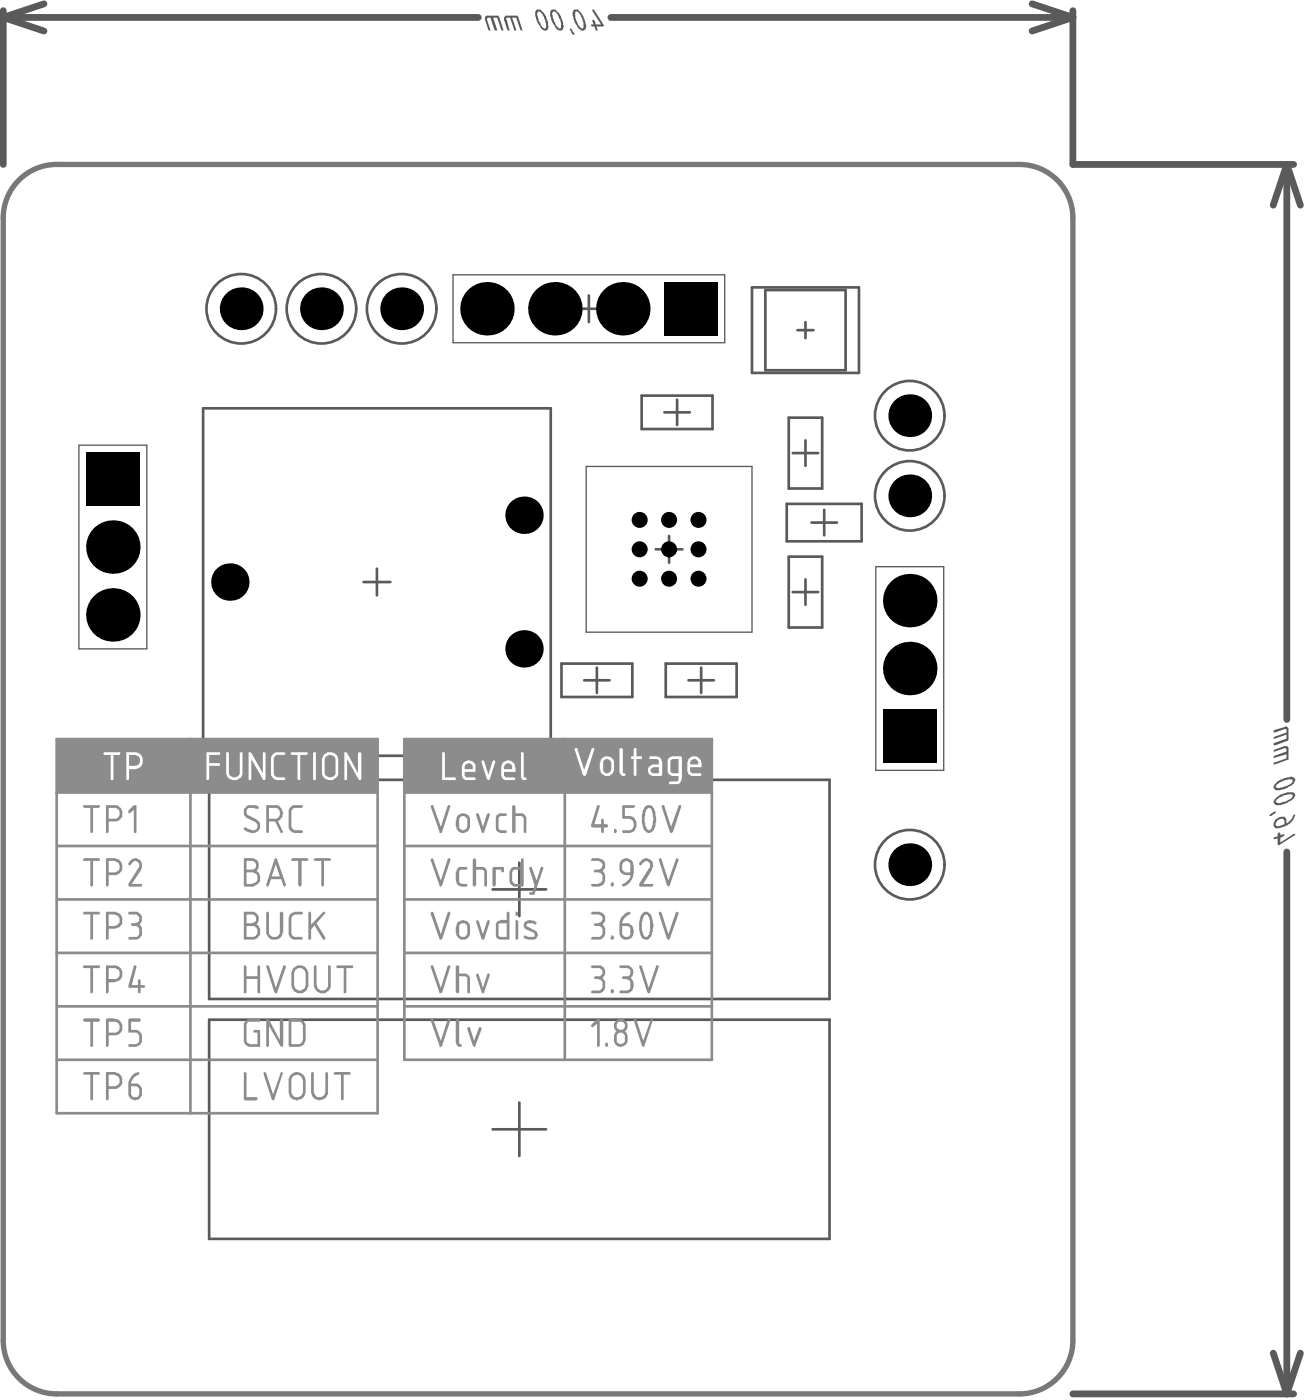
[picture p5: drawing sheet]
<svg xmlns="http://www.w3.org/2000/svg" width="163mm" height="174mm" viewBox="0 0 163 174" stroke-linecap="round" stroke-linejoin="round" font-family="sans-serif">
<path d="M2 22.8a6.6 6.6 0 0 1 5.1-2.3h119.7a6.7 6.7 0 0 1 6.7 6.6v139.8a6.7 6.7 0 0 1-6.7 6.6h-119.7a6.7 6.7 0 0 1-6.7-6.6v-139.8a6.6 6.6 0 0 1 1.6-4.3z" fill="none" stroke="#787878" stroke-width=".67"/>
<g fill="none" stroke="#5a5a5a" stroke-width=".85">
<path d="M.4 2.2l5.1 1.7M.4 1.3v19.2M.4 2.2h59.1M5.5 .5l-5.1 1.7M76 2.2h57.5M128.4 .5l5.1 1.7M133.5 2.2l-5.1 1.7M133.5 1.3v19.2h27.5M160.1 20.5l-1.7 5M160.1 20.5v69.1M160.1 20.5l1.7 5M160.1 106v67.5"/>
<path d="M133.5 173.5h27.5M158.4 168.4l1.7 5.1M161.8 168.4l-1.7 5.1"/>
</g>
<g fill="#5a5a5a">
<path d="M158.6 104.2l.4-.1v-.3l.1-.2 .2 .1v.2h.5l-.1 .2-.4 .2v.6l1.7-1.1 .2 .1-.1 .1-2 1.2-.1-.1v-.7l-.5 .1z"/>
<path d="M158 101.4l.6-.3v-.1h.1v.2l-.2 .1-.3 .3h-.2z"/>
<path d="M158.5 93.4l1.3-.5a.34 .34 0 0 1 .4 0 .34 .34 0 0 1 .1 .3v1.4l-1.7 .6h-.1l.1-.3 1.5-.5v-.5l-1.5 .5-.1-.3 1.6-.5v-.4l-.3-.1-1.2 .5h-.1z"/>
<path d="M158.6 90.8l1.2-.3a.34 .34 0 0 1 .4 0 .34 .34 0 0 1 .1 .3v1.3l-1.7 .7-.1-.1 .1-.2 1.5-.6v-.5l-1.5 .5h-.1v-.1l1.6-.6v-.4h-.3l-1.2 .4-.1-.1z"/>
<path d="M73.7 1.2l.3 .1 1.1 1.8v.2h-.9l.2 .5h-.3l-.1-.5h-.4l-.1-.1v-.2h.4l-.2-.4 .1-.1 .2 .1 .1 .4h.7l-1.1-1.6z"/>
<path d="M70.9 3.6h.3v.3l.3 .2v.2h-.3l-.1-.2v-.2l-.2-.2z"/>
<path d="M62.8 2l.1-.1h1.5l.6 1.8h.1l-.1 .1-.3-.1-.5-1.5h-.5l.5 1.5v.1h-.2l-.5-1.6h-.4l-.1 .3h.1l.3 1.2h.1l-.3 .1-.5-1.3z"/>
<path d="M60.4 2l.1-.1h1.5l.6 1.9-.2-.1-.5-1.5h-.5l.5 1.5-.1 .1-.3-.1-.5-1.5h-.3l-.1 .3 .4 1.2v.1h-.1l-.6-1.3v-.4z"/>
<path d="M159 102.1l.4-.2h.3l.1 .2v.5l-.7 .2a.31 .31 0 0 1-.3-.1 .31 .31 0 0 1 0-.4zM158.7 102l-.1 .2a.61 .61 0 0 0 .1 .9h.4l.8-.3a2.06 2.06 0 0 0 1.3-1.4h-.3v.2h-.1a1.5 1.5 0 0 1-.7 .9v-.4a.46 .46 0 0 0-.7-.4l-.3 .1z"/>
<path d="M158.9 99.5l.2-.1a2.41 2.41 0 0 1 1.4-.5 .27 .27 0 0 1 .4 .1 .27 .27 0 0 1-.2 .4l-.8 .4h-.2a.61 .61 0 0 1-1-.1h.1zM158.6 99.6a.36 .36 0 0 0 .1 .5v.1h.2a2.71 2.71 0 0 0 1.8-.6l.1-.1a.66 .66 0 0 0 .4-.6h-.1a.34 .34 0 0 0-.5-.3h-.2a2.75 2.75 0 0 0-1.6 .7z"/>
<path d="M158.9 97.6l.2-.1a2.41 2.41 0 0 1 1.4-.5 .23 .23 0 0 1 .3 .1 .23 .23 0 0 1-.1 .3l-.1 .2-.5 .3-.7 .1a.42 .42 0 0 1-.7-.1h.1zM158.6 97.7a.36 .36 0 0 0 .1 .6l.1 .1a3 3 0 0 0 2.2-.9v-.1a.45 .45 0 0 0 .1-.5 .45 .45 0 0 0-.4-.2h-.2v.1a2.67 2.67 0 0 0-1.8 .7z"/>
<path d="M71.6 1.4a.58 .58 0 0 1 .6 .5h.1v.2a1.68 1.68 0 0 1 .2 1.5h-.2l-.1-.2a2.46 2.46 0 0 1-.6-1.5l-.1-.1zM71.4 1.2l-.2 .3a3.1 3.1 0 0 0 .8 2.1l.2 .1a.51 .51 0 0 0 .7-.1 .51 .51 0 0 0 0-.6v-.1a3.1 3.1 0 0 0-1-1.7z"/>
<path d="M68.8 1.4a.58 .58 0 0 1 .6 .5 2.65 2.65 0 0 1 .4 1.6l-.2 .1a2.91 2.91 0 0 1-.9-1.8zM68.6 1.2l-.1 .1a1.68 1.68 0 0 0 .2 1.4l.4 .7a.54 .54 0 0 0 .4 .4 .54 .54 0 0 0 .6-.2v-.2v-.4a2.55 2.55 0 0 0-1-1.8z"/>
<path d="M66.9 1.4l.4 .1a2.66 2.66 0 0 1 .6 1.3l.1 .2a.44 .44 0 0 1-.2 .6l-.4-.2-.1-.3v-.1a1.92 1.92 0 0 1-.4-1.6zM66.8 1.2l-.1 .1a1.68 1.68 0 0 0 .2 1.4l.3 .7h.1a.55 .55 0 0 0 .8 .3l.1-.1a2.31 2.31 0 0 0-.2-1.4v-.2l-.3-.4-.3-.2a.51 .51 0 0 0-.6-.2z"/>
</g>
<g fill="none" stroke="#5a5a5a" stroke-width=".33">
<path d="M71.6 38.4h3.3M73.3 36.8v3.3M93.6 35.8h13.3v10.6h-13.3zM95.2 36.1h10v10h-10zM25.3 50.8h43.2v43.3h-43.2zM79.8 49.2h8.9v4.2h-8.9zM82.7 51.3h3.1M84.3 49.7v3.2M98.1 52h4.2v8.8h-4.2zM98.6 56.4h3.2M99.2 41.1h2M100.2 40.1v2"/>
<path d="M100.2 54.8v3.2M12.4 68.1h3.3M14 66.4v3.4M45.2 72.5h3.4M46.9 70.8v3.3M81.6 68.4h3.3M83.3 66.7v3.3M97.9 62.7h9.3v4.7h-9.3zM98.1 69.3h4.2v8.8h-4.2zM98.6 73.7h3.2M100.2 72.1v3.2M101 65.1h3.1"/>
<path d="M102.6 63.5v3.1M26 97.1h77.2v27.3h-77.2zM69.9 82.6h8.8v4.2h-8.8zM72.7 84.7h3.2M74.3 83.1v3.2M82.8 82.6h8.9v4.2h-8.9zM85.7 84.7h3.1M87.2 83.1v3.2M111.5 83.2h3.4M113.2 81.6v3.3M61.3 110.7h6.6M64.6 107.4v6.6"/>
<path d="M26 126.9h77.2v27.3h-77.2zM64.6 137.2v6.7M61.3 140.6h6.6"/>
<circle cx="30" cy="38.4" r="4.3"/>
<circle cx="40" cy="38.4" r="4.3"/>
<circle cx="50" cy="38.4" r="4.3"/>
<circle cx="113.2" cy="51.7" r="4.3"/>
<circle cx="113.2" cy="61.7" r="4.3"/>
<circle cx="113.2" cy="107.6" r="4.3"/>
</g>
<path d="M56.4 34.2h33.8v8.5h-33.8zM9.8 55.4h8.5v25.4h-8.5zM72.9 58.1h20.7v20.6h-20.7zM109 70.5h8.4v25.4h-8.4z" fill="none" stroke="#5a5a5a" stroke-width=".17"/>
<g fill="none" stroke="#8c8c8c" stroke-width=".33">
<path d="M7.1 92h39.9v46.6h-39.9zM7.1 98.7h39.9M23.7 92v46.6M50.3 92h38.3v39.9h-38.3zM50.3 98.7h38.3M70.3 92v39.9M7.1 118.6h39.9M7.1 112h39.9M7.1 105.3h39.9M50.3 118.6h38.3M50.3 112h38.3M50.3 105.3h38.3"/>
<path d="M7.1 131.9h39.9M7.1 125.3h39.9M50.3 125.3h38.3"/>
</g>
<g fill="#8c8c8c">
<path d="M53.6 126.8h.2h.1l1 2.8 .8-2.7 .2-.1h.1l-1.1 3.5h-.2z"/>
<path d="M56.7 126.9l.3-.1 .1 .1v3l.2 .1a.18 .18 0 0 1 .2 .2 .18 .18 0 0 1-.3 .1 .42 .42 0 0 1-.4-.4l-.1-.1z"/>
<path d="M58.1 127.9h.4l.5 1.7 .6-1.7h.3l-.8 2.4-.3-.2z"/>
<path d="M73.5 127.6l.9-.8h.2v3.4l-.1 .1-.2-.1v-2.8l-.4 .5h-.3z"/>
<path d="M75.3 129.9l.3-.1v.4v.1l-.3-.1z"/>
<path d="M78.9 126.8h.1l.2 .1 .8 2.7 1-2.8h.1l.2 .2h-.1l-1 3.1a.17 .17 0 0 1-.2 .2 .17 .17 0 0 1-.1-.2z"/>
<path d="M73.5 120.3l.1-.1h.9a.76 .76 0 0 1 .8 .9 .66 .66 0 0 1-.3 .6v.1a.68 .68 0 0 1 .3 .7v.3a.87 .87 0 0 1-.8 .8h-.9l-.1-.1 .1-.2h1l.3-.2v-.1h.1v-.8l-.3-.3h-.7l-.1-.2 .1-.2h.6a.52 .52 0 0 0 .4-.6 .52 .52 0 0 0-.5-.4h-.9z"/>
<path d="M76.1 123.1h.2l.1 .4a.22 .22 0 0 1-.2 .1 .22 .22 0 0 1-.2-.1z"/>
<path d="M77.1 120.2h.8a.82 .82 0 0 1 .9 .6l.1 .2-.1 .4-.4 .3 .3 .2 .2 .5v.5h-.1a.6 .6 0 0 1-.5 .7h-.1h-1h-.1l.1-.3h.7a.44 .44 0 0 0 .5-.5v-.3a.43 .43 0 0 0-.4-.6h-.1h-.5l.1-.4h.4a.5 .5 0 0 0 .5-.2 .5 .5 0 0 0-.1-.6l-.1-.2h-1z"/>
<path d="M79.5 120.2l.4 .1 .8 2.7 .9-2.8 .4 .1-1.1 3.3h-.4z"/>
<path d="M73.6 113.5h.9a.87 .87 0 0 1 .8 .5 .87 .87 0 0 1-.2 1l-.1 .1a.68 .68 0 0 1 .3 .7v.4a.88 .88 0 0 1-.8 .8h-.9l-.1-.2 .2-.2h1l.2-.1 .1-.2v-.7l-.1-.2-.3-.1h-.6l-.1-.2 .1-.2h.5v-.1a.51 .51 0 0 0 .5-.5 .51 .51 0 0 0-.5-.5h-.9h-.1z"/>
<path d="M76.1 116.5h.2l.1 .3a.22 .22 0 0 1-.2 .2 .22 .22 0 0 1-.2-.2z"/>
<path d="M82.1 113.5l.2 .1 .9 2.7 .9-2.7 .1-.1 .2 .1-1.1 3.4-.3-.1-1-3.1z"/>
<path d="M73.5 107l.2-.2h.8l.1 .1a.86 .86 0 0 1 .6 1.3l-.2 .2 .2 .3 .1 .2v.6a.87 .87 0 0 1-.8 .9h-.8l-.2-.2 .1-.2h.9l.2-.1 .3-.3v-.7l-.2-.2-.8-.1-.1-.2 .1-.1h.5a.6 .6 0 0 0 .5-.8l-.3-.3h-.2h-.9z"/>
<path d="M76 109.9l.2-.1a.3 .3 0 0 1 .2 .3 .3 .3 0 0 1-.2 .3 .32 .32 0 0 1-.2-.5z"/>
<path d="M79.8 107.1l.3-.2a.65 .65 0 0 1 .8 .1l.2 .2a.32 .32 0 0 1 .1 .4l.1 .2h-.1l-.1 .5-1.1 1.7h1.2l.1 .2-.2 .2h-1.5l-.1-.4 1.3-2h.1v-.2a.47 .47 0 0 0-.1-.5 .47 .47 0 0 0-.6-.1l-.5 .6-.2-.1v-.3h.1z"/>
<path d="M82 106.9l.1-.1 .2 .1 .9 2.7 .9-2.7 .1-.1 .2 .1-1.2 3.5-.2-.2z"/>
<path d="M74.3 100.2h.2l.1 .2-.6 2.2h.8v-.6l.1-.1 .2 .1v.6h.4a.22 .22 0 0 1 .1 .2 .22 .22 0 0 1-.1 .2h-.4v.6l-.2 .1-.1-.1v-.6h-1.1l-.2-.2z"/>
<path d="M76.4 103.2h.2a.3 .3 0 0 1 .1 .5l-.3-.1z"/>
<path d="M77.4 100.3l.1-.1h1.4l.1 .1-.1 .3h-1.1v1h.6a.9 .9 0 0 1 .8 .7v.6l-.1 .1a.58 .58 0 0 1-.6 .6l-.1 .1h-.9l-.1-.1 .1-.2h.8a.43 .43 0 0 0 .5-.5h.1v-.5l-.1-.1a.3 .3 0 0 0-.4-.3l-.1-.1h-.8l-.1-.1z"/>
<path d="M82.3 100.3l.4-.1 .8 2.7 .9-2.7h.4l-1 3.3-.2 .2h-.2l-.1-.2z"/>
<path d="M53.6 120.3l.3-.1 1 2.8 .8-2.7 .1-.1 .2 .1-1.1 3.3h-.2z"/>
<path d="M56.7 120.3a.24 .24 0 0 1 .2-.1 .24 .24 0 0 1 .2 .1v.9h.7a.81 .81 0 0 1 .7 .5v1.9h-.3h-.1v-1.9l-.2-.2h-.8v2a.22 .22 0 0 1-.2 .1 .22 .22 0 0 1-.2-.1z"/>
<path d="M59.2 121.3l.3-.1 .6 1.8 .5-1.7 .1-.1 .2 .1-.7 2.3h-.3z"/>
<path d="M10.3 133.6l.2-.2h1.8l.1 .1v.3h-.8v3.1l-.2 .1-.2-.1v-3.1h-.8z"/>
<path d="M10.4 126.8h.1h1.8a.22 .22 0 0 1 .1 .2 .22 .22 0 0 1-.1 .2h-.7v3l-.3 .1-.1-.1v-3h-.7l-.2-.2z"/>
<path d="M16 126.8h.1h1.2a.22 .22 0 0 1 .2 .2 .22 .22 0 0 1-.2 .2h-1v1h.6a.88 .88 0 0 1 .8 .8v.5a.87 .87 0 0 1-.9 .8h-.7l-.1-.3h1v-.1a.32 .32 0 0 0 .3-.4v-.6l-.1-.3-.2-.1h-1z"/>
<path d="M10.3 120.3l.1-.1h2l-.1 .3h-.7v3.1h-.1h-.3v-3.1h-.8z"/>
<path d="M16.6 120.2h.3l.1 .1-.6 2.3h.8v-.6l.2-.1h.1v.7h.5l.1 .2h-.1v.2h-.5v.6h-.1h-.2v-.6h-1.1l-.1-.1z"/>
<path d="M10.4 113.5h1.9l.1 .1-.1 .2h-.7v3.1l-.1 .1h-.3v-3.2h-.8h-.1z"/>
<path d="M16.1 113.5h.7a.9 .9 0 0 1 .8 .6 .9 .9 0 0 1-.3 1 .68 .68 0 0 1 .4 .7v.4a.81 .81 0 0 1-.5 .7l-.1 .1h-1.1l.1-.4h1l.2-.2v-.8l-.1-.2-.2-.1h-.6l-.1-.1v-.3h.5l.1-.1a.46 .46 0 0 0 .5-.3 .46 .46 0 0 0-.2-.5l-.2-.2h-1z"/>
<path d="M10.4 106.9l.1-.1h1.8l.1 .1v.3h-.8v3.1l-.2 .1-.2-.1v-3.1h-.8l-.1-.1z"/>
<path d="M16.1 107.2h.1a.82 .82 0 0 1 1.1-.2 .82 .82 0 0 1 .3 1.1v.2l-1.2 1.7h1.3v.3l-.1 .1h-1.5l-.1-.4 1.2-2a.52 .52 0 0 0 0-.6 .52 .52 0 0 0-.6-.2l-.5 .6a.24 .24 0 0 1-.1-.2 .24 .24 0 0 1 .1-.3z"/>
<path d="M10.3 100.3l.1-.1h2l-.1 .4h-.7v3l-.1 .1-.3-.1v-3h-.7z"/>
<path d="M16 100.9l.6-.7h.4v3.4l-.1 .1-.3-.1v-2.8l-.4 .4h-.2z"/>
<path d="M76.8 128.7l-.1 .2v.7a.3 .3 0 0 0 .4 .3l.1 .1 .2-.1a.32 .32 0 0 0 .4-.4v-.6l-.2-.3-.5-.1v.1zM76.7 127a.89 .89 0 0 1 1-.1 .89 .89 0 0 1 .4 1l-.1 .3-.2 .2v.1a1.47 1.47 0 0 1 .2 1.3 .83 .83 0 0 1-.9 .5 .83 .83 0 0 1-.7-.7v-.6a.68 .68 0 0 1 .3-.6 .85 .85 0 0 1-.2-1.1zM76.8 127.3l-.1 .3a.52 .52 0 0 0 .7 .6 .52 .52 0 0 0 .3-.8l-.3-.2z"/>
<path d="M77.4 115.3v.8a.51 .51 0 0 0 .5 .5 .51 .51 0 0 0 .5-.5v-.6l-.1-.1h-.1v-.1zM77.3 114.2l.1-.1a1.23 1.23 0 0 1 .9-.6l.1 .3h-.1l-.6 .5-.3 .5v.1h.6a.89 .89 0 0 1 .8 .5v.2a.81 .81 0 0 1 0 .8 .87 .87 0 0 1-1 .6 .87 .87 0 0 1-.7-.9v-1.4z"/>
<path d="M80.1 114l-.1 .2a3.1 3.1 0 0 0 .2 2.4h.3a1.83 1.83 0 0 0 .4-1.6v-.3a1.03 1.03 0 0 0-.4-.9zM80 113.7a.53 .53 0 0 1 .9 .1h.1a3.3 3.3 0 0 1 .1 2.3 .95 .95 0 0 1-.6 .9 .7 .7 0 0 1-.8-.7h-.1v-.2a3.8 3.8 0 0 1 .2-2.2z"/>
<path d="M77.5 107.4l-.1 .2v.6a.58 .58 0 0 0 .5 .4h.5v-.8a.58 .58 0 0 0-.4-.6h-.2h-.1zM77.2 107.2a.99 .99 0 0 1 .9-.4l.1 .1a.92 .92 0 0 1 .7 .9v1a1.91 1.91 0 0 1-1.3 1.6l-.2-.1v-.3l.4-.1 .3-.3a.68 .68 0 0 0 .3-.7h-.6l-.4-.1a.68 .68 0 0 1-.3-.7v-.6z"/>
<path d="M80.4 100.8a3.7 3.7 0 0 0-.1 2l.2 .2a.34 .34 0 0 0 .5 .3l.1-.2a3.8 3.8 0 0 0 .1-1.9h-.1a.47 .47 0 0 0-.5-.6zM80.3 100.4a.66 .66 0 0 1 1.1 .3l.1 .2a3.6 3.6 0 0 1 0 2.2h-.1a.66 .66 0 0 1-.6 .6 .66 .66 0 0 1-.7-.4l-.1-.2a3.6 3.6 0 0 1 .2-2.6z"/>
<path d="M13.3 133.4h.9a1.05 1.05 0 0 1 1 1.3v.2a.78 .78 0 0 1-.6 .6l-.1 .1h-1v1.2l-.2 .2-.1-.1v-3.4zM13.5 133.8v1.4h.8a.73 .73 0 0 0 .6-.7 .73 .73 0 0 0-.6-.7z"/>
<path d="M16.3 135.2v.9a.52 .52 0 0 0 .4 .5 .52 .52 0 0 0 .5-.2l.1-.1v-.7l-.1-.2-.2-.2zM16.3 133.9l.4-.3 .4-.1v-.1l.2 .1v.3a1.18 1.18 0 0 0-1 1.1h.6a.81 .81 0 0 1 .7 .5l.1 .1v.6a.89 .89 0 0 1-1.4 .7l-.2-.2-.1-.3v-1.4a.96 .96 0 0 1 .3-.8z"/>
<path d="M13.2 126.8h.2h.8h.1a1 1 0 0 1 1 .9 1 1 0 0 1-.7 1.1l-.1 .1h-1v1.2l-.1 .2h-.1l-.1-.1zM13.5 127.2v1.3h.8a.58 .58 0 0 0 .6-.6 .78 .78 0 0 0-.4-.7z"/>
<path d="M13.2 120.2h1.3a1.06 1.06 0 0 1 .7 .9 1.06 1.06 0 0 1-.5 1l-.4 .2h-.8v1.3h-.3zM13.5 120.5v1.4h.7a.65 .65 0 0 0 .7-.6 .65 .65 0 0 0-.4-.7l-.1-.1z"/>
<path d="M13.2 113.5h1a1.06 1.06 0 0 1 1 .7 1.06 1.06 0 0 1-.3 1.2l-.5 .2h-.9v1.3l-.3 .1zM13.5 113.8v1.5h.7a.72 .72 0 0 0 .7-.7 .72 .72 0 0 0-.7-.8z"/>
<path d="M13.2 106.9l.1-.1h.9a1.05 1.05 0 0 1 1 1.3v.2a.78 .78 0 0 1-.6 .5l-.1 .1h-1v1.3l-.2 .2-.1-.1zM13.5 107.2v1.4h.8a.73 .73 0 0 0 .6-.7 .73 .73 0 0 0-.6-.7z"/>
<path d="M13.2 100.2h1a.72 .72 0 0 1 .8 .4v.1a1.05 1.05 0 0 1-.5 1.6h-1v1.3l-.2 .1-.1-.1zM13.5 100.6v1.3h.8a.58 .58 0 0 0 .6-.6 .78 .78 0 0 0-.4-.7z"/>
</g>
<path d="M70.3 92h18.3v6.7h-18.3z" fill-rule="evenodd" fill="#8c8c8c"/>
<g fill="#fff">
<path d="M71.5 93.2l.3-.1 .9 2.7 .9-2.7h.4l-1.1 3.4-.1 .1h-.2l-.1-.2z"/>
<path d="M77.2 93.1h.2l.1 .2v2.9l.2 .1a.18 .18 0 0 1 .1 .2 .18 .18 0 0 1-.2 .1 .6 .6 0 0 1-.5-.5v-2.9z"/>
<path d="M78.9 93.1h.3v1h.7v.4h-.7v2l-.1 .1-.2-.1v-2l-.4-.1 .1-.3h.3v-.9z"/>
<path d="M74.8 94.5a.94 .94 0 0 1 1.6 .2v1.1a.89 .89 0 0 1-.5 .7 .8 .8 0 0 1-1.2-.7h-.1v-.8zM75.1 94.7v1.1a.51 .51 0 0 0 .5 .5 .51 .51 0 0 0 .5-.5v-.8a.49 .49 0 0 0-.4-.5 .49 .49 0 0 0-.6 .2z"/>
<path d="M80.8 94.2l.1-.1h.9l.4 .3 .2 .4v1.6l-.1 .2h-1.1a.69 .69 0 0 1-.6-.6 .69 .69 0 0 1 .5-.8h.9v-.5l-.2-.2h-1zM81.1 95.7a.36 .36 0 0 0 .1 .6h.8v-.8h-.7z"/>
<path d="M83.2 94.4l.4-.3h1.2l.1 .2v2.7h-.1a.59 .59 0 0 1-.7 .6h-.9l.1-.3h1l.1-.2v-.5h-.8l-.4-.3v-.1h-.1v-1.6zM83.5 94.6l-.1 .1v1.4l.3 .2h.7v-1.8h-.7z"/>
<path d="M86 94.6l-.1 .3v.3h1v-.5h-.2a.4 .4 0 0 0-.6-.1zM85.7 94.5a.83 .83 0 0 1 .9-.4 .83 .83 0 0 1 .6 .8l.1 .1v.5h-1.4v.6l.1 .1 .1 .1h1.1l.1 .1-.1 .2h-1.2l-.4-.3-.1-.2v-1.3z"/>
</g>
<g fill="#8c8c8c">
<path d="M53.6 113.6l.1-.1 .2 .1 1 2.7 .8-2.7 .1-.1 .2 .1-1.1 3.4h-.2z"/>
<path d="M59.2 114.6l.2-.1 .2 .2 .5 1.6 .5-1.6 .2-.2 .1 .1-.7 2.4h-.3z"/>
<path d="M65.2 114.8l.4-.2 .4-.1 .1 .1h.3l.4 .2-.2 .3a1.02 1.02 0 0 0-1-.1l-.1 .1 .1 .3 1 .5a.62 .62 0 0 1 .2 .8 .62 .62 0 0 1-.8 .3l-.6-.1-.2-.2v-.2h.2l.3 .1h.2a.51 .51 0 0 0 .7-.2h-.1l-.1-.3-.9-.4a.54 .54 0 0 1-.3-.9z"/>
<path d="M53.6 100.3l.3-.1 1 2.7 .8-2.6 .3-.1-1.1 3.5h-.2z"/>
<path d="M59.2 101.2l.4 .1 .5 1.6 .5-1.6 .3-.1v.3l-.6 2a.17 .17 0 0 1-.2 .2 .17 .17 0 0 1-.2-.2l-.7-2z"/>
<path d="M61.8 101.5l.2-.1a.32 .32 0 0 1 .4-.2h.6l.1 .1-.1 .3h-.6a.3 .3 0 0 0-.4 .3v1.3l.3 .2h.7h.1l-.1 .3h-.8l-.4-.3-.1-.1v-1.6z"/>
<path d="M63.7 100.3l.4-.1v.2v.8h.7a.74 .74 0 0 1 .7 .6v1.8l-.3 .1v-.1v-1.8l-.1-.1-.2-.1h-.8v1.9a.22 .22 0 0 1-.2 .2 .22 .22 0 0 1-.2-.2z"/>
<path d="M30.3 133.5l.2-.1 .2 .2v3h1.2a.22 .22 0 0 1 .1 .2 .22 .22 0 0 1-.1 .2h-1.5l-.1-.1z"/>
<path d="M32.8 133.5l.2-.1 .1 .2 .9 2.6 .9-2.7 .2-.1 .1 .2-1.1 3.4-.3-.1z"/>
<path d="M38.7 133.5l.1-.1 .2 .1v2.4a.72 .72 0 0 0 .8 .7 .72 .72 0 0 0 .7-.7v-2.4l.2-.1 .1 .1v2.6a1.15 1.15 0 0 1-1.4 .8l-.2-.1a1.28 1.28 0 0 1-.5-.9z"/>
<path d="M41.5 133.6l.2-.2h1.8l.1 .1v.3h-.8v3l-.2 .2-.2-.1v-3.1h-.8z"/>
<path d="M30.6 127l.6-.2h1a.22 .22 0 0 1 .2 .2 .22 .22 0 0 1-.2 .2h-1.3l-.1 .1v.1h-.1v2.2a.3 .3 0 0 0 .3 .3l.1 .1h.9v-1.5h-.4l-.1-.2 .1-.1h.7l.1 .1v2h-1.3a.88 .88 0 0 1-.8-.8v-2.1z"/>
<path d="M33.1 126.8h.2l.2 .1 1.3 2.6v-2.6l.2-.1 .2 .1v3.2v.2l-.3-.1-1.4-2.5v2.5l-.1 .1-.3-.1z"/>
<path d="M30.3 120.2l.4 .1v1.2h1.3v-1.2l.4-.1v3.4h-.4v-1.7h-1.3v1.7h-.4z"/>
<path d="M33.1 120.2l.4 .1 .8 2.7 .9-2.8 .4 .1-1.1 3.3h-.4z"/>
<path d="M39 120.3l.4-.1v2.4l.1 .1a.59 .59 0 0 0 .6 .6 .74 .74 0 0 0 .7-.6v-2.5l.4 .1v2.3a1.06 1.06 0 0 1-1.1 1 1.06 1.06 0 0 1-1.1-1z"/>
<path d="M41.8 120.3l.1-.1h2v.3h-.8v3.1h-.1h-.2v-3.1h-.9z"/>
<path d="M33.1 113.6l.1-.1 .3 .1v2.4a.58 .58 0 0 0 .6 .6 .78 .78 0 0 0 .7-.4v-2.5a.22 .22 0 0 1 .2-.2 .22 .22 0 0 1 .2 .2v2.3v.3a1.07 1.07 0 0 1-1.9 .2 .38 .38 0 0 1-.2-.6z"/>
<path d="M36.2 113.8l.5-.3h.8a.17 .17 0 0 1 .2 .2 .17 .17 0 0 1-.2 .1h-.7a.6 .6 0 0 0-.5 .5v2a.32 .32 0 0 0 .5 .3h.7l.2 .2-.1 .2h-.8a.87 .87 0 0 1-.9-.9v-1.9z"/>
<path d="M38.5 113.5l.2 .1v1.5l1.5-1.6 .3 .1v.2l-1.1 1.1 1.1 1.8-.1 .3h-.3l-1-1.8-.4 .5v1.3h-.3v-3.4z"/>
<path d="M36.3 106.9v-.1h1.9l.2 .1-.1 .3h-.8v3l-.1 .2-.3-.2v-3h-.8z"/>
<path d="M39.1 106.9l.1-.1h1.9l.1 .1v.3h-.9v3l-.2 .2-.1-.1v-3.1h-.9l-.1-.1z"/>
<path d="M30.6 100.4l.2-.2h.6a.74 .74 0 0 1 .8 .3l-.1 .2-.7-.1a.63 .63 0 0 0-.6 .1l-.1 .2a.46 .46 0 0 0 .2 .6l1 .5v.1a.58 .58 0 0 1 .5 .6 .95 .95 0 0 1-.5 .9 .95 .95 0 0 1-1.1-.1h-.1l-.4-.2a.19 .19 0 0 1 .1-.3 .19 .19 0 0 1 .3 .1l.5 .2a.56 .56 0 0 0 .6 0 .56 .56 0 0 0 .2-.6l-.2-.4-1.1-.5-.2-.1a1.07 1.07 0 0 1 .1-1.3z"/>
<path d="M36.2 100.4h.1a.38 .38 0 0 1 .5-.2h.8l.1 .2-.2 .2h-1l-.2 .1v.2v1.9a.6 .6 0 0 0 .5 .6h.7a.17 .17 0 0 1 .2 .1 .17 .17 0 0 1-.2 .2h-.7a.87 .87 0 0 1-.9-.9v-2z"/>
<path d="M53.6 106.9l.2-.1 .1 .1 1 2.7 .8-2.6a.18 .18 0 0 1 .2-.2 .18 .18 0 0 1 .1 .3l-1 3.1-.2 .2z"/>
<path d="M57 108.1l.1-.2h.2a.95 .95 0 0 1 .8 .1v.3h-.8l-.2 .1v1.5l.4 .1h.6v.4h-.8v-.1h-.2l-.2-.2-.1-.2-.1-.3v-1z"/>
<path d="M58.8 107l.2-.2 .2 .2v.9h.7a.58 .58 0 0 1 .6 .4h.1v1.9a.17 .17 0 0 1-.2 .2 .17 .17 0 0 1-.1-.2v-1.6a.3 .3 0 0 0-.4-.3h-.7v1.9l-.2 .2-.2-.2z"/>
<path d="M61.4 107.9h1.2l.1 .1v.5l-.1 .1-.2-.1v-.2h-.7v1.9l-.2 .2-.2-.2v-2.2z"/>
<path d="M65.9 107.9h.3l.6 1.7 .5-1.7 .3 .1-1.1 3.4h-.5a.18 .18 0 0 1-.2-.2 .18 .18 0 0 1 .3-.2h.2l.2-.8-.7-2.1z"/>
<path d="M57 114.8l.3-.2a.92 .92 0 0 1 1.2 .7v.9a.75 .75 0 0 1-.9 .8 .89 .89 0 0 1-.8-.5l-.1-1.1h.1v-.3zM57.2 115v.2h-.1v1.2a.55 .55 0 0 0 .6 .2 .55 .55 0 0 0 .4-.5v-.7a.47 .47 0 0 0-.5-.5z"/>
<path d="M61.9 114.7l.4-.2h.8v-.9v-.1l.3 .1v3.4h-1.3l-.1-.1a.48 .48 0 0 1-.3-.6v-1.4h.1zM62 115v1.5l.2 .1h.9v-1.7h-1z"/>
<path d="M64.1 114.6l.2-.1 .2 .2v2.2l-.1 .1h-.3zM64.1 113.5h.2a.3 .3 0 0 1 .1 .5h-.3z"/>
<path d="M56.9 101.6l.1-.1a.88 .88 0 0 1 .9-.2 .88 .88 0 0 1 .6 .8v.7a.89 .89 0 0 1-.6 .8 .89 .89 0 0 1-.9-.2 .32 .32 0 0 1-.2-.5l-.1-.1v-.7h.1zM57.2 101.8l-.1 .1v1a.3 .3 0 0 0 .4 .4l.2 .1 .4-.2v-.3v-.9a.58 .58 0 0 0-.5-.4z"/>
<path d="M36.4 134l-.1 .3v1.7a.71 .71 0 0 0 .5 .6 .71 .71 0 0 0 .7-.3l.2-.3v-1.5a.76 .76 0 0 0-1.2-.6zM36.2 133.8a1.07 1.07 0 0 1 1.7 .3l.1 .3v1.5a.97 .97 0 0 1-.9 1l-.1 .1h-.2v-.1a.73 .73 0 0 1-.8-.7l-.1-.1v-1.8z"/>
<path d="M35.9 126.8h.2h1.1a.87 .87 0 0 1 .8 .9v1.9h-.1a.58 .58 0 0 1-.5 .6l-.1 .1h-1.3l-.1-.1zM36.3 127.2v2.8h.8a.43 .43 0 0 0 .5-.4l.1-.1v-1.9l-.1-.1a.45 .45 0 0 0-.5-.3z"/>
<path d="M36.8 120.7l-.2 .4v1.6a.73 .73 0 0 0 .8 .6 .73 .73 0 0 0 .6-.7v-1.5a.79 .79 0 0 0-1.1-.5zM36.4 120.6a1.11 1.11 0 0 1 1.9 .2l.1 .2v1.6a1.06 1.06 0 0 1-1.1 1 1.06 1.06 0 0 1-1-1v-1.6z"/>
<path d="M30.3 113.5h1.1a.89 .89 0 0 1 .7 .6 .89 .89 0 0 1-.2 .9 1.33 1.33 0 0 1 .4 1.5l-.3 .3-.3 .2h-1.4zM30.7 113.8v1.1h.7v-.1a.51 .51 0 0 0 .5-.5 .51 .51 0 0 0-.5-.5zM30.7 115.3v1.3h.7a.58 .58 0 0 0 .6-.6 .78 .78 0 0 0-.4-.7z"/>
<path d="M30.3 106.9l.1-.1h1a.94 .94 0 0 1 .8 .6 .94 .94 0 0 1-.3 1 1.12 1.12 0 0 1 .3 1.5l-.7 .5h-1.1l-.1-.1zM30.7 107.2v1.1h.7a.55 .55 0 0 0 .5-.6 .55 .55 0 0 0-.5-.5zM30.7 108.6v1.4h.7l.1-.1a.66 .66 0 0 0 .5-.6 .66 .66 0 0 0-.4-.6l-.1-.1z"/>
<path d="M34.3 107.6l-.5 1.5h1zM34.1 106.9l.2-.1 .2 .1 1.1 3.2-.2 .3-.2-.1-.2-.9h-1.3l-.2 .8-.2 .2-.2-.1z"/>
<path d="M33.1 100.2h1a.72 .72 0 0 1 .8 .4h.1l.2 .3a.99 .99 0 0 1-.6 1.3l.6 1.3v.2h-.3l-.7-1.4h-.7v1.3l-.3 .1-.1-.1zM33.5 100.6v1.3h.7a.67 .67 0 0 0 .6-.5 .67 .67 0 0 0-.3-.7v-.1z"/>
<path d="M63.6 108.1l.2-.2h1v-1l.1-.1 .3 .1v3.4l-.1 .1h-1.1l-.5-.4-.1-.2v-1.3zM63.8 108.3v.2h-.1v1.2h.1v.2h.3v.1h.7v-1.7h-.8z"/>
</g>
<path d="M50.3 92h20v6.7h-20z" fill-rule="evenodd" fill="#8c8c8c"/>
<g fill="#fff">
<path d="M55 93.6l.4 .1v3.1h1.2l.1 .3h-1.7z"/>
<path d="M59.9 94.7h.1h.3l.5 1.7 .5-1.7h.1h.2l-.7 2.4-.3-.1z"/>
<path d="M64.8 93.6l.4 .1v3l.3 .1v.3h-.1a.46 .46 0 0 1-.6-.4z"/>
<path d="M57.9 95.2l-.1 .6h1a.53 .53 0 0 0-.2-.7 .53 .53 0 0 0-.6 .1zM57.6 95a.99 .99 0 0 1 .9-.3h.2a.82 .82 0 0 1 .5 .9v.5h-1.4v.3a.3 .3 0 0 0 .3 .4h1l.1 .3h-1.1a.43 .43 0 0 1-.5-.4l-.1-.1v-1.3z"/>
<path d="M62.8 95.2l-.1 .6h1a.53 .53 0 0 0-.2-.7 .53 .53 0 0 0-.6 .1zM62.5 95a.99 .99 0 0 1 .9-.3h.2a1.03 1.03 0 0 1 .5 .9v.5h-1.4v.3a.3 .3 0 0 0 .4 .4h.9l.1 .1v.2h-1.1a.43 .43 0 0 1-.5-.4l-.1-.1v-1.3z"/>
</g>
<path d="M23.7 92h23.3v6.7h-23.3z" fill-rule="evenodd" fill="#8c8c8c"/>
<g fill="#fff">
<path d="M25.7 93.6h1.7l-.1 .4h-1.3v1h1.3l.1 .3h-1.4v1.7l-.1 .1h-.2z"/>
<path d="M28.1 93.6l.4 .1v2.4a.58 .58 0 0 0 .4 .6l.1 .1 .6-.1 .2-.4v-2.6l.1-.1h.3v2.5a.97 .97 0 0 1-1.4 .9 .76 .76 0 0 1-.7-.9z"/>
<path d="M30.9 93.6l.4 .1 1.4 2.6v-2.7l.3 .1v3.3v.1h-.3l-1.4-2.6v2.5l-.4 .1z"/>
<path d="M33.8 94.1a.78 .78 0 0 1 .8-.5h.7a.17 .17 0 0 1 .2 .2 .17 .17 0 0 1-.2 .2h-.9l-.3 .3v2v.3l.4 .2h.8a.17 .17 0 0 1 .2 .1 .17 .17 0 0 1-.2 .2h-.8a.88 .88 0 0 1-.8-.8v-2z"/>
<path d="M36.2 93.7l.1-.1h1.9l.1 .1-.1 .3h-.8v3.1l-.4-.1v-3h-.7z"/>
<path d="M39 93.7l.3-.1v3.5l-.3-.1z"/>
<path d="M42.9 93.6l.3 .1 1.3 2.6v-2.5a.22 .22 0 0 1 .3-.2 .22 .22 0 0 1 .2 .2v3.2l-.4 .1-1.4-2.6v2.5l-.3 .1z"/>
<path d="M40.6 94.1l-.2 .4v1.6a.58 .58 0 0 0 .4 .6l.1 .1 .6-.1 .3-.4v-1.6a.58 .58 0 0 0-.5-.6 .65 .65 0 0 0-.7 0zM40.3 93.9a1.23 1.23 0 0 1 1.6 .1l.2 .4v1.7a1.01 1.01 0 0 1-.7 .9 1.01 1.01 0 0 1-1.1-.2h-.1l-.1-.5v-1.9z"/>
</g>
<path d="M7.1 92h16.6v6.7h-16.6z" fill-rule="evenodd" fill="#8c8c8c"/>
<g fill="#fff">
<path d="M12.9 93.6h2.1l-.1 .4h-.8v3l-.1 .1h-.2v-3.1h-.9l-.1-.1z"/>
<path d="M15.7 93.6h1.3a1.12 1.12 0 0 1 .6 1.7l-.1 .1a.96 .96 0 0 1-.8 .4h-.6v1.2l-.4 .1zM16.1 94v1.3h.6a.65 .65 0 0 0 .7-.5 .65 .65 0 0 0-.4-.7l-.1-.1z"/>
</g>
<g fill="#000">
<circle cx="30" cy="38.4" r="2.66"/>
<circle cx="40" cy="38.4" r="2.66"/>
<circle cx="50" cy="38.4" r="2.66"/>
<circle cx="60.6" cy="38.4" r="3.3"/>
<circle cx="69" cy="38.4" r="3.3"/>
<circle cx="77.5" cy="38.4" r="3.3"/>
<circle cx="113.2" cy="51.7" r="2.66"/>
<circle cx="14" cy="68.1" r="3.3"/>
<circle cx="14" cy="76.5" r="3.3"/>
<circle cx="28.6" cy="72.5" r="2.33"/>
<circle cx="65.2" cy="64.1" r="2.33"/>
<circle cx="79.6" cy="64.7" r="1"/>
<circle cx="79.6" cy="68.4" r="1"/>
<circle cx="79.6" cy="72" r="1"/>
<circle cx="83.3" cy="64.7" r="1"/>
<circle cx="83.3" cy="68.4" r="1"/>
<circle cx="83.3" cy="72" r="1"/>
<circle cx="86.9" cy="64.7" r="1"/>
<circle cx="86.9" cy="68.4" r="1"/>
<circle cx="86.9" cy="72" r="1"/>
<circle cx="113.2" cy="61.7" r="2.66"/>
<circle cx="113.2" cy="74.8" r="3.3"/>
<circle cx="65.2" cy="80.8" r="2.33"/>
<circle cx="113.2" cy="83.2" r="3.3"/>
<circle cx="113.2" cy="107.6" r="2.66"/>
</g>
<g fill="#000">
<path d="M10.7 56.3h6.7v6.7h-6.7z" fill-rule="evenodd"/>
<path d="M82.6 35.1h6.7v6.7h-6.7z" fill-rule="evenodd"/>
<path d="M109.9 88.3h6.6v6.7h-6.6z" fill-rule="evenodd"/>
</g>
</svg>
